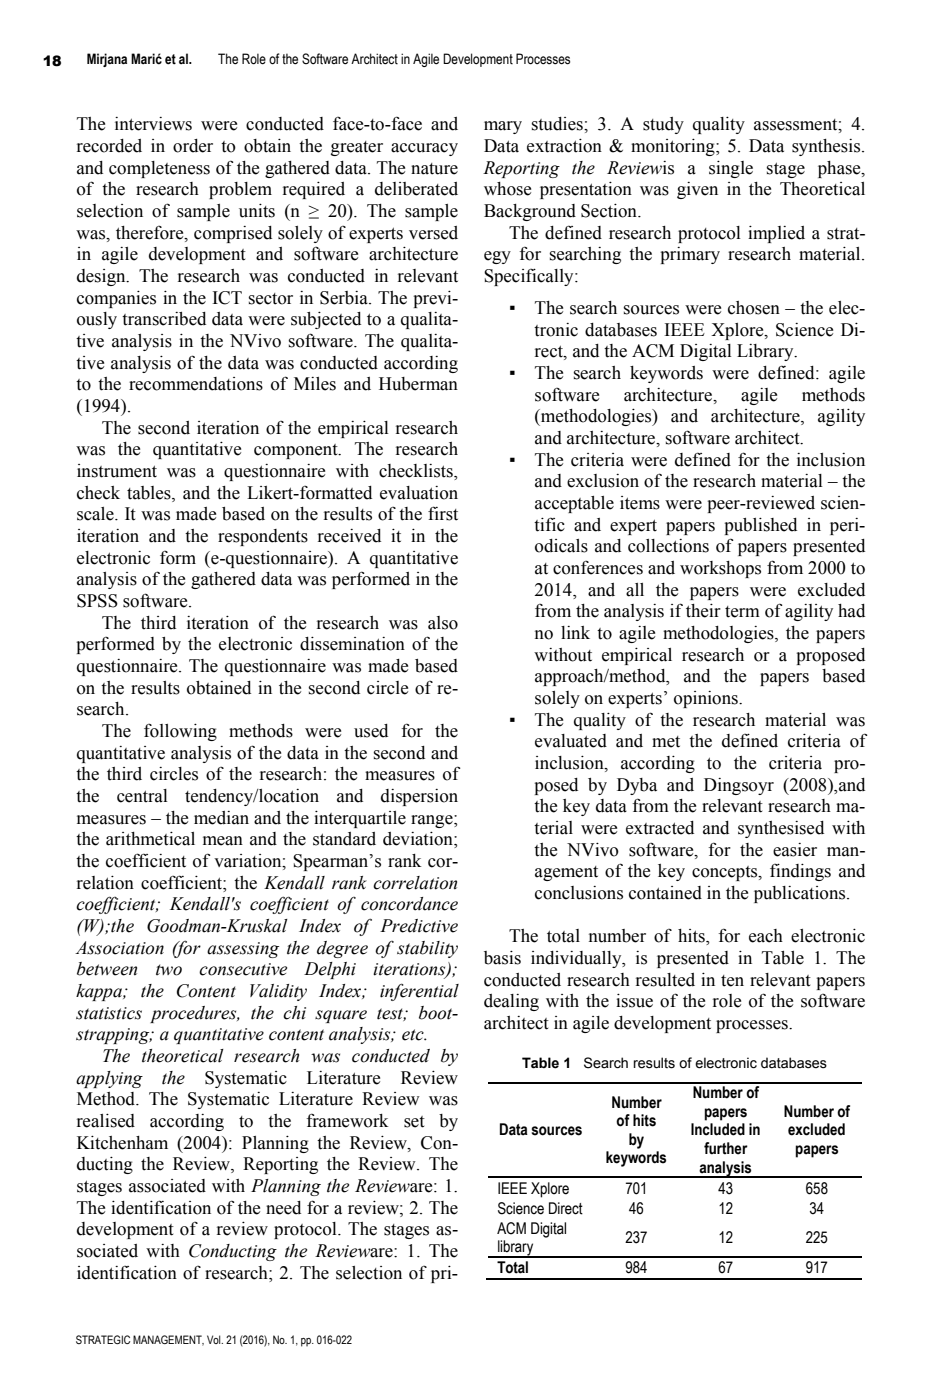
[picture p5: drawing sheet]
<svg xmlns="http://www.w3.org/2000/svg" width="185mm" height="275mm" viewBox="0 0 185 275" stroke-linecap="round" stroke-linejoin="round" font-family="sans-serif">
<defs><g id="words">
<g font-size="3.7">
<text x="15" y="25.6">The interviews were conducted face-to-face and</text>
<text x="15" y="29.8">recorded in order to obtain the greater accuracy</text>
<text x="95" y="25.6">mary studies; 3. A study quality assessment; 4.</text>
<text x="95" y="29.8">Data extraction &amp; monitoring; 5. Data synthesis.</text>
<text x="15" y="34.1">and completeness of the gathered data. The nature</text>
<text x="95" y="34.1">Reporting the Reviewis a single stage phase,</text>
<text x="15" y="38.4">of the research problem required a deliberated</text>
<text x="95" y="38.4">whose presentation was given in the Theoretical</text>
<text x="15" y="42.6">selection of sample units (n ≥ 20). The sample</text>
<text x="15" y="46.9">was, therefore, comprised solely of experts versed</text>
<text x="95" y="42.6">Background Section.</text>
<text x="100" y="46.9">The defined research protocol implied a strat-</text>
<text x="15" y="51.2">in agile development and software architecture</text>
<text x="95" y="51.2">egy for searching the primary research material.</text>
<text x="15" y="55.4">design. The research was conducted in relevant</text>
<text x="15" y="59.7">companies in the ICT sector in Serbia. The previ-</text>
<text x="95" y="55.4">Specifically:</text>
<text x="15" y="63.9">ously transcribed data were subjected to a qualita-</text>
<text x="100" y="61.7">▪</text>
<text x="105" y="61.7">The search sources were chosen – the elec-</text>
<text x="105" y="66">tronic databases IEEE Xplore, Science Di-</text>
<text x="15" y="68.2">tive analysis in the NVivo software. The qualita-</text>
<text x="105" y="70.2">rect, and the ACM Digital Library.</text>
<text x="15" y="72.5">tive analysis of the data was conducted according</text>
<text x="15" y="76.7">to the recommendations of Miles and Huberman</text>
<text x="100" y="74.5">▪</text>
<text x="105" y="74.5">The search keywords were defined: agile</text>
<text x="15" y="81">(1994).</text>
<text x="105" y="78.7">software</text>
<text x="105" y="83">(methodologies) and architecture, agility</text>
<text x="122.5" y="78.7">architecture,</text>
<text x="145.6" y="78.7">agile</text>
<text x="157.5" y="78.7">methods</text>
<text x="15" y="89.5">was the quantitative component. The research</text>
<text x="20" y="85.2">The second iteration of the empirical research</text>
<text x="105" y="87.2">and architecture, software architect.</text>
<text x="15" y="93.7">instrument was a questionnaire with checklists,</text>
<text x="100" y="91.5">▪</text>
<text x="105" y="91.5">The criteria were defined for the inclusion</text>
<text x="105" y="95.8">and exclusion of the research material – the</text>
<text x="15" y="98">check tables, and the Likert-formatted evaluation</text>
<text x="105" y="100">acceptable items were peer-reviewed scien-</text>
<text x="15" y="102.3">scale. It was made based on the results of the first</text>
<text x="15" y="106.5">iteration and the respondents received it in the</text>
<text x="105" y="104.3">tific and expert papers published in peri-</text>
<text x="15" y="110.8">electronic form (e-questionnaire). A quantitative</text>
<text x="105" y="108.5">odicals and collections of papers presented</text>
<text x="105" y="112.8">at conferences and workshops from 2000 to</text>
<text x="15" y="115">analysis of the gathered data was performed in the</text>
<text x="15" y="119.3">SPSS software.</text>
<text x="105" y="117.1">2014, and all the papers were excluded</text>
<text x="20" y="123.6">The third iteration of the research was also</text>
<text x="105" y="121.3">from the analysis if their term of agility had</text>
<text x="105" y="125.6">no link to agile methodologies, the papers</text>
<text x="15" y="127.8">performed by the electronic dissemination of the</text>
<text x="105" y="129.9">without empirical research or a proposed</text>
<text x="15" y="132.1">questionnaire. The questionnaire was made based</text>
<text x="15" y="136.3">on the results obtained in the second circle of re-</text>
<text x="105" y="134.1">approach/method,</text>
<text x="134.3" y="134.1">and the papers based</text>
<text x="15" y="140.6">search.</text>
<text x="100" y="142.6">▪</text>
<text x="105" y="138.4">solely on experts’ opinions.</text>
<text x="105" y="142.6">The quality of the research material was</text>
<text x="15" y="149.1">quantitative analysis of the data in the second and</text>
<text x="20" y="144.9">The following methods were used for the</text>
<text x="105" y="146.9">evaluated and met the defined criteria of</text>
<text x="15" y="153.4">the third circles of the research: the measures of</text>
<text x="105" y="151.2">inclusion, according to the criteria pro-</text>
<text x="105" y="155.4">posed by Dyba and Dingsoyr (2008),and</text>
<text x="15" y="157.6">the</text>
<text x="15" y="161.9">measures – the median and the interquartile range;</text>
<text x="22.9" y="157.6">central</text>
<text x="36.4" y="157.6">tendency/location</text>
<text x="66.1" y="157.6">and</text>
<text x="74.8" y="157.6">dispersion</text>
<text x="105" y="159.7">the key data from the relevant research ma-</text>
<text x="15" y="166.2">the arithmetical mean and the standard deviation;</text>
<text x="105" y="163.9">terial were extracted and synthesised with</text>
<text x="15" y="170.4">the coefficient of variation; Spearman’s rank cor-</text>
<text x="105" y="168.2">the NVivo software, for the easier man-</text>
<text x="105" y="172.4">agement of the key concepts, findings and</text>
<text x="15" y="174.7">relation coefficient; the Kendall rank correlation</text>
<text x="15" y="178.9">coefficient; Kendall's coefficient of concordance</text>
<text x="105" y="176.7">conclusions contained in the publications.</text>
<text x="15" y="183.2">(W);the Goodman-Kruskal Index of Predictive</text>
<text x="100" y="185.2">The total number of hits, for each electronic</text>
<text x="15" y="187.5">Association (for assessing the degree of stability</text>
<text x="15" y="191.7">between</text>
<text x="30.5" y="191.7">two</text>
<text x="39.2" y="191.7">consecutive</text>
<text x="59.9" y="191.7">Delphi</text>
<text x="73.3" y="191.7">iterations);</text>
<text x="95" y="189.5">basis individually, is presented in Table 1. The</text>
<text x="15" y="196">kappa; the Content Validity Index; inferential</text>
<text x="95" y="193.7">conducted research resulted in ten relevant papers</text>
<text x="95" y="198">dealing with the issue of the role of the software</text>
<text x="15" y="200.2">statistics procedures, the chi square test; boot-</text>
<text x="95" y="202.3">architect in agile development processes.</text>
<text x="15" y="204.5">strapping; a quantitative content analysis; etc.</text>
<text x="20" y="208.7">The theoretical research was conducted by</text>
<text x="15" y="213">applying</text>
<text x="31.8" y="213">the</text>
<text x="40.2" y="213">Systematic</text>
<text x="60.2" y="213">Literature</text>
<text x="78.7" y="213">Review</text>
<text x="15" y="217.3">Method. The Systematic Literature Review was</text>
<text x="15" y="221.5">realised</text>
<text x="29.4" y="221.5">according</text>
<text x="47" y="221.5">to</text>
<text x="52.7" y="221.5">the</text>
<text x="60.1" y="221.5">framework</text>
<text x="79.3" y="221.5">set</text>
<text x="86.3" y="221.5">by</text>
<text x="15" y="225.8">Kitchenham (2004): Planning the Review, Con-</text>
<text x="15" y="230">ducting the Review, Reporting the Review. The</text>
<text x="15" y="238.6">The identification of the need for a review; 2. The</text>
<text x="15" y="234.3">stages associated with Planning the Revieware: 1.</text>
<text x="15" y="242.8">development of a review protocol. The stages as-</text>
<text x="15" y="247.1">sociated with Conducting the Revieware: 1. The</text>
<text x="15" y="251.4">identification of research; 2. The selection of pri-</text>
</g>
<g font-size="3.2">
<text x="136.1" y="215.9">Number of</text>
<text x="120.1" y="217.7">Number</text>
<text x="121.1" y="221.4">of hits</text>
<text x="138.3" y="219.5">papers</text>
<text x="154" y="219.5">Number of</text>
<text x="98.1" y="223.2">Data sources</text>
<text x="123.5" y="225">by</text>
<text x="135.7" y="223.2">Included in</text>
<text x="138.4" y="226.8">further</text>
<text x="154.9" y="223.2">excluded</text>
<text x="156.2" y="226.8">papers</text>
<text x="119" y="228.6">keywords</text>
<text x="137.4" y="230.5">analysis</text>
<text x="97.7" y="234.7">IEEE Xplore</text>
<text x="97.7" y="238.7">Science Direct</text>
<text x="122.9" y="234.7">701</text>
<text x="123.6" y="238.7">46</text>
<text x="141.1" y="238.7">12</text>
<text x="141.1" y="234.7">43</text>
<text x="158.3" y="234.7">658</text>
<text x="159" y="238.7">34</text>
<text x="97.7" y="242.5">ACM Digital</text>
<text x="122.9" y="244.3">237</text>
<text x="141.1" y="244.3">12</text>
<text x="158.3" y="244.3">225</text>
<text x="97.7" y="246.1">library</text>
<text x="97.7" y="250.3">Total</text>
<text x="122.9" y="250.3">984</text>
<text x="141.1" y="250.3">67</text>
<text x="158.3" y="250.3">917</text>
</g>
<g font-size="2.8">
<text x="8.4" y="13.1">18</text>
<text x="17" y="12.6">Mirjana Marić et al.</text>
<text x="42.9" y="12.6">The Role of the Software Architect in Agile Development Processes</text>
<text x="102.6" y="209.9">Table 1</text>
<text x="114.6" y="209.9">Search results of electronic databases</text>
</g>
<text font-size="2.3" x="14.9" y="264.1">STRATEGIC MANAGEMENT, Vol. 21 (2016), No. 1, pp. 016-022</text>
</g></defs>
<path d="M95.8 212.8h73.4M95.8 231.3h73.4M95.5 251.4h73.7M95.8 247h73.4" fill="none" stroke="#000" stroke-width=".34"/>
<use href="#words"/>
</svg>
